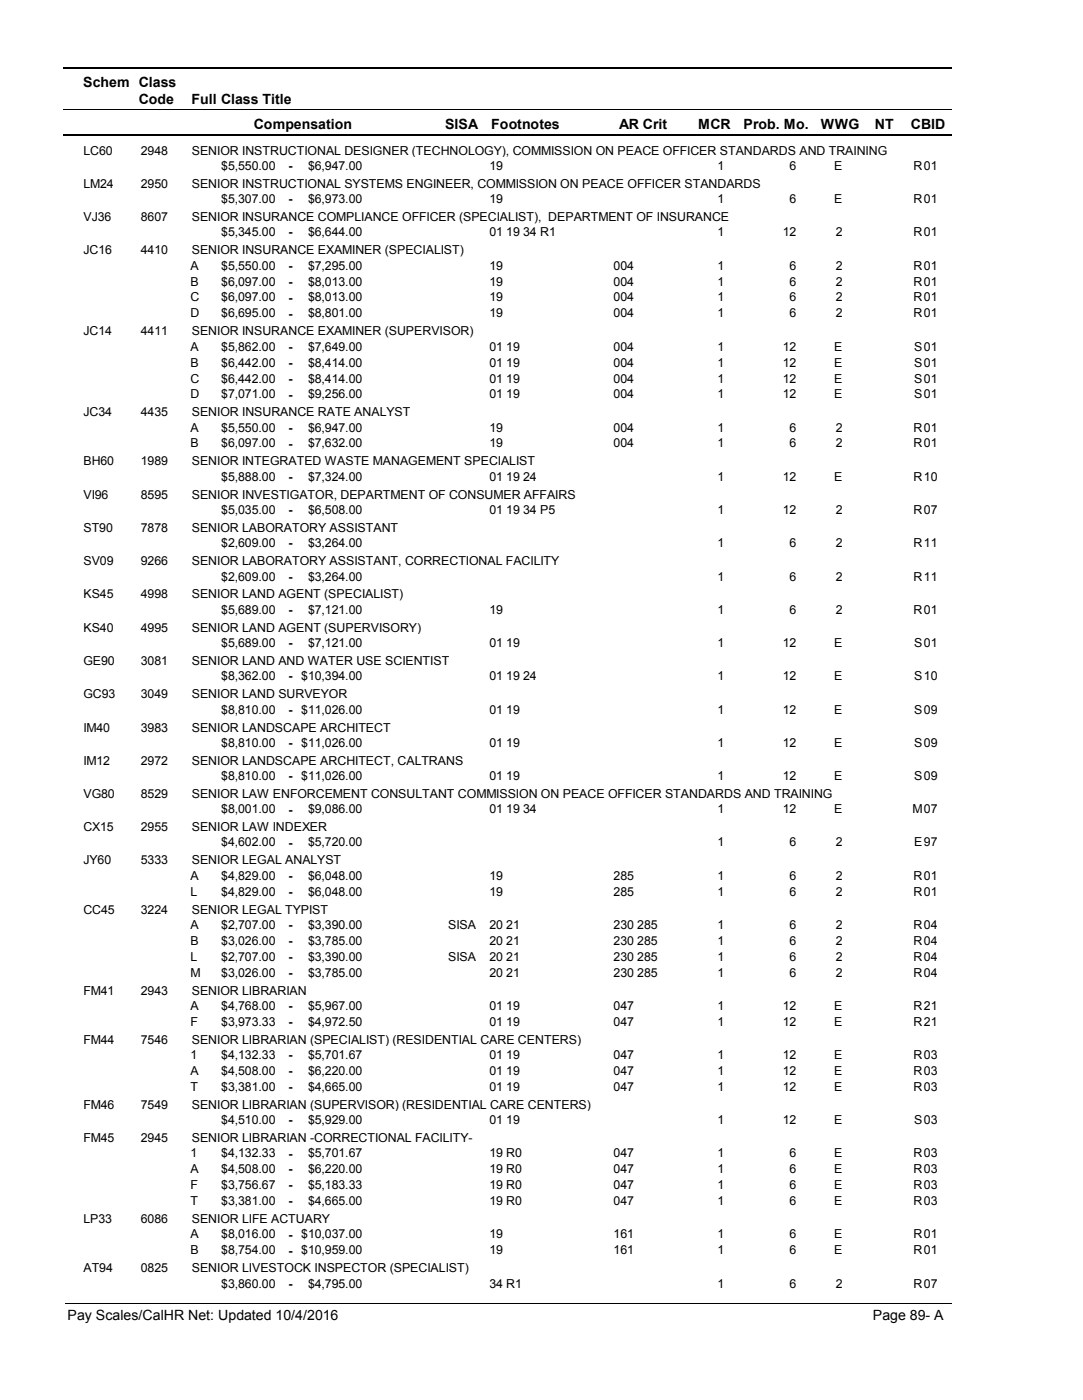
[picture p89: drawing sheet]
<svg xmlns="http://www.w3.org/2000/svg" width="216mm" height="279mm" viewBox="0 0 216 279" stroke-linecap="round" stroke-linejoin="round" font-family="sans-serif">
<defs><g id="words">
<g font-size="2.8">
<text x="16.6" y="17.3">Schem Class</text>
<text x="27.7" y="20.7">Code</text>
<text x="38.2" y="20.7">Full Class Title</text>
<text x="50.6" y="25.7">Compensation</text>
<text x="88.7" y="25.7">SISA</text>
<text x="98" y="25.7">Footnotes</text>
<text x="123.5" y="25.7">AR Crit</text>
<text x="139.2" y="25.7">MCR</text>
<text x="148.3" y="25.7">Prob. Mo.</text>
<text x="163.7" y="25.7">WWG</text>
<text x="174.5" y="25.7">NT</text>
<text x="181.6" y="25.7">CBID</text>
<text x="13.5" y="263.5">Pay Scales/CalHR Net: Updated 10/4/2016</text>
<text x="174.1" y="263.5">Page 89- A</text>
</g>
<g font-size="2.5">
<text x="16.6" y="30.8">LC60</text>
<text x="28.1" y="30.8">2948</text>
<text x="38.2" y="30.8">SENIOR INSTRUCTIONAL DESIGNER (TECHNOLOGY), COMMISSION ON PEACE OFFICER STANDARDS AND TRAINING</text>
<text x="44.1" y="33.9">$5,550.00</text>
<text x="57.5" y="33.9">-</text>
<text x="61.4" y="33.9">$6,947.00</text>
<text x="97.6" y="33.9">19</text>
<text x="143.1" y="33.9">1</text>
<text x="157.5" y="33.9">6</text>
<text x="166.3" y="33.9">E</text>
<text x="182.2" y="33.9">R</text>
<text x="184.2" y="33.9">01</text>
<text x="16.6" y="37.5">LM24</text>
<text x="28.1" y="37.5">2950</text>
<text x="38.2" y="37.5">SENIOR INSTRUCTIONAL SYSTEMS ENGINEER, COMMISSION ON PEACE OFFICER STANDARDS</text>
<text x="44.1" y="40.6">$5,307.00</text>
<text x="57.5" y="40.6">-</text>
<text x="61.4" y="40.6">$6,973.00</text>
<text x="97.6" y="40.6">19</text>
<text x="143.1" y="40.6">1</text>
<text x="157.5" y="40.6">6</text>
<text x="166.3" y="40.6">E</text>
<text x="182.2" y="40.6">R</text>
<text x="184.2" y="40.6">01</text>
<text x="16.6" y="44.1">VJ36</text>
<text x="28.1" y="44.1">8607</text>
<text x="38.2" y="44.1">SENIOR INSURANCE COMPLIANCE OFFICER (SPECIALIST), DEPARTMENT OF INSURANCE</text>
<text x="44.1" y="47.2">$5,345.00</text>
<text x="57.5" y="47.2">-</text>
<text x="61.4" y="47.2">$6,644.00</text>
<text x="97.6" y="47.2">01 19 34 R1</text>
<text x="143.1" y="47.2">1</text>
<text x="156.1" y="47.2">12</text>
<text x="166.6" y="47.2">2</text>
<text x="182.2" y="47.2">R</text>
<text x="184.2" y="47.2">01</text>
<text x="16.6" y="50.7">JC16</text>
<text x="28.1" y="50.7">4410</text>
<text x="38" y="53.8">A</text>
<text x="38.2" y="50.7">SENIOR INSURANCE EXAMINER (SPECIALIST)</text>
<text x="44.1" y="53.8">$5,550.00</text>
<text x="57.5" y="53.9">-</text>
<text x="61.4" y="53.8">$7,295.00</text>
<text x="97.6" y="53.8">19</text>
<text x="122.4" y="53.8">004</text>
<text x="143.1" y="53.8">1</text>
<text x="157.5" y="53.8">6</text>
<text x="166.6" y="53.8">2</text>
<text x="182.2" y="53.8">R</text>
<text x="184.2" y="53.8">01</text>
<text x="38" y="57">B</text>
<text x="44.1" y="57">$6,097.00</text>
<text x="57.5" y="57">-</text>
<text x="61.4" y="57">$8,013.00</text>
<text x="97.6" y="57">19</text>
<text x="122.4" y="57">004</text>
<text x="143.1" y="57">1</text>
<text x="157.5" y="57">6</text>
<text x="166.6" y="57">2</text>
<text x="182.2" y="57">R</text>
<text x="184.2" y="57">01</text>
<text x="38" y="60.2">C</text>
<text x="38" y="63.3">D</text>
<text x="44.1" y="60.2">$6,097.00</text>
<text x="44.1" y="63.3">$6,695.00</text>
<text x="57.5" y="60.2">-</text>
<text x="57.5" y="63.4">-</text>
<text x="61.4" y="60.2">$8,013.00</text>
<text x="61.4" y="63.3">$8,801.00</text>
<text x="97.6" y="60.2">19</text>
<text x="97.6" y="63.3">19</text>
<text x="122.4" y="60.2">004</text>
<text x="122.4" y="63.3">004</text>
<text x="143.1" y="60.2">1</text>
<text x="143.1" y="63.3">1</text>
<text x="157.5" y="60.2">6</text>
<text x="157.5" y="63.3">6</text>
<text x="166.6" y="60.2">2</text>
<text x="166.6" y="63.3">2</text>
<text x="182.2" y="60.2">R</text>
<text x="182.2" y="63.3">R</text>
<text x="184.2" y="60.2">01</text>
<text x="184.2" y="63.3">01</text>
<text x="16.6" y="66.9">JC14</text>
<text x="28.1" y="66.9">4411</text>
<text x="38" y="70">A</text>
<text x="38.2" y="66.9">SENIOR INSURANCE EXAMINER (SUPERVISOR)</text>
<text x="44.1" y="70">$5,862.00</text>
<text x="57.5" y="70">-</text>
<text x="61.4" y="70">$7,649.00</text>
<text x="97.6" y="70">01 19</text>
<text x="122.4" y="70">004</text>
<text x="143.1" y="70">1</text>
<text x="156.1" y="70">12</text>
<text x="166.3" y="70">E</text>
<text x="182.3" y="70">S</text>
<text x="184.2" y="70">01</text>
<text x="38" y="73.2">B</text>
<text x="38" y="76.4">C</text>
<text x="44.1" y="73.2">$6,442.00</text>
<text x="44.1" y="76.4">$6,442.00</text>
<text x="57.5" y="73.2">-</text>
<text x="57.5" y="76.4">-</text>
<text x="61.4" y="73.2">$8,414.00</text>
<text x="61.4" y="76.4">$8,414.00</text>
<text x="97.6" y="73.2">01 19</text>
<text x="97.6" y="76.4">01 19</text>
<text x="122.4" y="73.2">004</text>
<text x="122.4" y="76.4">004</text>
<text x="143.1" y="73.2">1</text>
<text x="143.1" y="76.4">1</text>
<text x="156.1" y="73.2">12</text>
<text x="156.1" y="76.4">12</text>
<text x="166.3" y="73.2">E</text>
<text x="166.3" y="76.4">E</text>
<text x="182.3" y="73.2">S</text>
<text x="182.3" y="76.4">S</text>
<text x="184.2" y="73.2">01</text>
<text x="184.2" y="76.4">01</text>
<text x="16.6" y="83.1">JC34</text>
<text x="28.1" y="83.1">4435</text>
<text x="38" y="79.5">D</text>
<text x="38.2" y="83.1">SENIOR INSURANCE RATE ANALYST</text>
<text x="44.1" y="79.5">$7,071.00</text>
<text x="57.5" y="79.6">-</text>
<text x="61.4" y="79.5">$9,256.00</text>
<text x="97.6" y="79.5">01 19</text>
<text x="122.4" y="79.5">004</text>
<text x="143.1" y="79.5">1</text>
<text x="156.1" y="79.5">12</text>
<text x="166.3" y="79.5">E</text>
<text x="182.3" y="79.5">S</text>
<text x="184.2" y="79.5">01</text>
<text x="38" y="86.1">A</text>
<text x="38" y="89.3">B</text>
<text x="44.1" y="86.1">$5,550.00</text>
<text x="44.1" y="89.3">$6,097.00</text>
<text x="57.5" y="86.2">-</text>
<text x="57.5" y="89.3">-</text>
<text x="61.4" y="86.1">$6,947.00</text>
<text x="61.4" y="89.3">$7,632.00</text>
<text x="97.6" y="86.1">19</text>
<text x="97.6" y="89.3">19</text>
<text x="122.4" y="86.1">004</text>
<text x="122.4" y="89.3">004</text>
<text x="143.1" y="86.1">1</text>
<text x="143.1" y="89.3">1</text>
<text x="157.5" y="86.1">6</text>
<text x="157.5" y="89.3">6</text>
<text x="166.6" y="86.1">2</text>
<text x="166.6" y="89.3">2</text>
<text x="182.2" y="86.1">R</text>
<text x="182.2" y="89.3">R</text>
<text x="184.2" y="86.1">01</text>
<text x="184.2" y="89.3">01</text>
<text x="16.6" y="92.9">BH60</text>
<text x="28.1" y="92.9">1989</text>
<text x="38.2" y="92.9">SENIOR INTEGRATED WASTE MANAGEMENT SPECIALIST</text>
<text x="44.1" y="96">$5,888.00</text>
<text x="61.4" y="96">$7,324.00</text>
<text x="97.6" y="96">01 19 24</text>
<text x="143.1" y="96">1</text>
<text x="156.1" y="96">12</text>
<text x="166.3" y="96">E</text>
<text x="182.2" y="96">R</text>
<text x="184.2" y="96">10</text>
<text x="16.6" y="99.5">VI96</text>
<text x="28.1" y="99.5">8595</text>
<text x="38.2" y="99.5">SENIOR INVESTIGATOR, DEPARTMENT OF CONSUMER AFFAIRS</text>
<text x="57.5" y="96">-</text>
<text x="16.6" y="106.2">ST90</text>
<text x="28.1" y="106.2">7878</text>
<text x="38.2" y="106.2">SENIOR LABORATORY ASSISTANT</text>
<text x="44.1" y="102.6">$5,035.00</text>
<text x="57.5" y="102.6">-</text>
<text x="61.4" y="102.6">$6,508.00</text>
<text x="97.6" y="102.6">01 19 34 P5</text>
<text x="143.1" y="102.6">1</text>
<text x="156.1" y="102.6">12</text>
<text x="166.6" y="102.6">2</text>
<text x="182.2" y="102.6">R</text>
<text x="184.2" y="102.6">07</text>
<text x="16.6" y="112.8">SV09</text>
<text x="28.1" y="112.8">9266</text>
<text x="38.2" y="112.8">SENIOR LABORATORY ASSISTANT, CORRECTIONAL FACILITY</text>
<text x="44.1" y="109.2">$2,609.00</text>
<text x="57.5" y="109.3">-</text>
<text x="61.4" y="109.2">$3,264.00</text>
<text x="143.1" y="109.2">1</text>
<text x="157.5" y="109.2">6</text>
<text x="166.6" y="109.2">2</text>
<text x="182.2" y="109.2">R</text>
<text x="184.2" y="109.2">11</text>
<text x="16.6" y="119.5">KS45</text>
<text x="28.1" y="119.5">4998</text>
<text x="38.2" y="119.5">SENIOR LAND AGENT (SPECIALIST)</text>
<text x="44.1" y="115.9">$2,609.00</text>
<text x="57.5" y="115.9">-</text>
<text x="61.4" y="115.9">$3,264.00</text>
<text x="143.1" y="115.9">1</text>
<text x="157.5" y="115.9">6</text>
<text x="166.6" y="115.9">2</text>
<text x="182.2" y="115.9">R</text>
<text x="184.2" y="115.9">11</text>
<text x="44.1" y="122.5">$5,689.00</text>
<text x="57.5" y="122.6">-</text>
<text x="61.4" y="122.5">$7,121.00</text>
<text x="97.6" y="122.5">19</text>
<text x="143.1" y="122.5">1</text>
<text x="157.5" y="122.5">6</text>
<text x="166.6" y="122.5">2</text>
<text x="182.2" y="122.5">R</text>
<text x="184.2" y="122.5">01</text>
<text x="16.6" y="126.1">KS40</text>
<text x="28.1" y="126.1">4995</text>
<text x="38.2" y="126.1">SENIOR LAND AGENT (SUPERVISORY)</text>
<text x="44.1" y="129.1">$5,689.00</text>
<text x="57.5" y="129.2">-</text>
<text x="61.4" y="129.1">$7,121.00</text>
<text x="97.6" y="129.1">01 19</text>
<text x="143.1" y="129.1">1</text>
<text x="156.1" y="129.1">12</text>
<text x="166.3" y="129.1">E</text>
<text x="182.3" y="129.1">S</text>
<text x="184.2" y="129.1">01</text>
<text x="16.6" y="132.7">GE90</text>
<text x="28.1" y="132.7">3081</text>
<text x="38.2" y="132.7">SENIOR LAND AND WATER USE SCIENTIST</text>
<text x="44.1" y="135.8">$8,362.00</text>
<text x="57.5" y="135.8">-</text>
<text x="60.1" y="135.8">$10,394.00</text>
<text x="97.6" y="135.8">01 19 24</text>
<text x="143.1" y="135.8">1</text>
<text x="156.1" y="135.8">12</text>
<text x="166.3" y="135.8">E</text>
<text x="182.3" y="135.8">S</text>
<text x="184.2" y="135.8">10</text>
<text x="16.6" y="139.4">GC93</text>
<text x="28.1" y="139.4">3049</text>
<text x="38.2" y="139.4">SENIOR LAND SURVEYOR</text>
<text x="44.1" y="142.4">$8,810.00</text>
<text x="57.5" y="142.5">-</text>
<text x="60.1" y="142.4">$11,026.00</text>
<text x="97.6" y="142.4">01 19</text>
<text x="143.1" y="142.4">1</text>
<text x="156.1" y="142.4">12</text>
<text x="166.3" y="142.4">E</text>
<text x="182.3" y="142.4">S</text>
<text x="184.2" y="142.4">09</text>
<text x="16.6" y="146">IM40</text>
<text x="28.1" y="146">3983</text>
<text x="38.2" y="146">SENIOR LANDSCAPE ARCHITECT</text>
<text x="44.1" y="149">$8,810.00</text>
<text x="57.5" y="149.1">-</text>
<text x="60.1" y="149">$11,026.00</text>
<text x="97.6" y="149">01 19</text>
<text x="143.1" y="149">1</text>
<text x="156.1" y="149">12</text>
<text x="166.3" y="149">E</text>
<text x="182.3" y="149">S</text>
<text x="184.2" y="149">09</text>
<text x="16.6" y="152.6">IM12</text>
<text x="28.1" y="152.6">2972</text>
<text x="38.2" y="152.6">SENIOR LANDSCAPE ARCHITECT, CALTRANS</text>
<text x="44.1" y="155.7">$8,810.00</text>
<text x="57.5" y="155.7">-</text>
<text x="60.1" y="155.7">$11,026.00</text>
<text x="97.6" y="155.7">01 19</text>
<text x="143.1" y="155.7">1</text>
<text x="156.1" y="155.7">12</text>
<text x="166.3" y="155.7">E</text>
<text x="182.3" y="155.7">S</text>
<text x="184.2" y="155.7">09</text>
<text x="16.6" y="159.3">VG80</text>
<text x="28.1" y="159.3">8529</text>
<text x="38.2" y="159.3">SENIOR LAW ENFORCEMENT CONSULTANT COMMISSION ON PEACE OFFICER STANDARDS AND TRAINING</text>
<text x="16.6" y="165.9">CX15</text>
<text x="28.1" y="165.9">2955</text>
<text x="38.2" y="165.9">SENIOR LAW INDEXER</text>
<text x="44.1" y="162.3">$8,001.00</text>
<text x="57.5" y="162.4">-</text>
<text x="61.4" y="162.3">$9,086.00</text>
<text x="97.6" y="162.3">01 19 34</text>
<text x="143.1" y="162.3">1</text>
<text x="156.1" y="162.3">12</text>
<text x="166.3" y="162.3">E</text>
<text x="181.9" y="162.3">M</text>
<text x="184.2" y="162.3">07</text>
<text x="16.6" y="172.5">JY60</text>
<text x="28.1" y="172.5">5333</text>
<text x="38.2" y="172.5">SENIOR LEGAL ANALYST</text>
<text x="44.1" y="168.9">$4,602.00</text>
<text x="57.5" y="169">-</text>
<text x="61.4" y="168.9">$5,720.00</text>
<text x="143.1" y="168.9">1</text>
<text x="157.5" y="168.9">6</text>
<text x="166.6" y="168.9">2</text>
<text x="182.3" y="168.9">E</text>
<text x="184.2" y="168.9">97</text>
<text x="38" y="175.6">A</text>
<text x="38" y="178.8">L</text>
<text x="44.1" y="175.6">$4,829.00</text>
<text x="44.1" y="178.8">$4,829.00</text>
<text x="57.5" y="175.6">-</text>
<text x="57.5" y="178.8">-</text>
<text x="61.4" y="175.6">$6,048.00</text>
<text x="61.4" y="178.8">$6,048.00</text>
<text x="97.6" y="175.6">19</text>
<text x="97.6" y="178.8">19</text>
<text x="122.4" y="175.6">285</text>
<text x="122.4" y="178.8">285</text>
<text x="143.1" y="175.6">1</text>
<text x="143.1" y="178.8">1</text>
<text x="157.5" y="175.6">6</text>
<text x="157.5" y="178.8">6</text>
<text x="166.6" y="175.6">2</text>
<text x="166.6" y="178.8">2</text>
<text x="182.2" y="175.6">R</text>
<text x="182.2" y="178.8">R</text>
<text x="184.2" y="175.6">01</text>
<text x="184.2" y="178.8">01</text>
<text x="16.6" y="182.4">CC45</text>
<text x="28.1" y="182.4">3224</text>
<text x="38" y="185.4">A</text>
<text x="38.2" y="182.4">SENIOR LEGAL TYPIST</text>
<text x="44.1" y="185.4">$2,707.00</text>
<text x="57.5" y="185.5">-</text>
<text x="61.4" y="185.4">$3,390.00</text>
<text x="89.4" y="185.4">SISA</text>
<text x="97.6" y="185.4">20 21</text>
<text x="122.4" y="185.4">230 285</text>
<text x="143.1" y="185.4">1</text>
<text x="157.5" y="185.4">6</text>
<text x="166.6" y="185.4">2</text>
<text x="182.2" y="185.4">R</text>
<text x="184.2" y="185.4">04</text>
<text x="38" y="188.6">B</text>
<text x="38" y="191.8">L</text>
<text x="44.1" y="188.6">$3,026.00</text>
<text x="44.1" y="191.8">$2,707.00</text>
<text x="57.5" y="188.6">-</text>
<text x="57.5" y="191.8">-</text>
<text x="61.4" y="188.6">$3,785.00</text>
<text x="61.4" y="191.8">$3,390.00</text>
<text x="89.4" y="191.8">SISA</text>
<text x="97.6" y="188.6">20 21</text>
<text x="97.6" y="191.8">20 21</text>
<text x="122.4" y="188.6">230 285</text>
<text x="122.4" y="191.8">230 285</text>
<text x="143.1" y="188.6">1</text>
<text x="143.1" y="191.8">1</text>
<text x="157.5" y="188.6">6</text>
<text x="157.5" y="191.8">6</text>
<text x="166.6" y="188.6">2</text>
<text x="166.6" y="191.8">2</text>
<text x="182.2" y="188.6">R</text>
<text x="182.2" y="191.8">R</text>
<text x="184.2" y="188.6">04</text>
<text x="184.2" y="191.8">04</text>
<text x="38" y="194.9">M</text>
<text x="44.1" y="194.9">$3,026.00</text>
<text x="57.5" y="195">-</text>
<text x="61.4" y="194.9">$3,785.00</text>
<text x="97.6" y="194.9">20 21</text>
<text x="122.4" y="194.9">230 285</text>
<text x="143.1" y="194.9">1</text>
<text x="157.5" y="194.9">6</text>
<text x="166.6" y="194.9">2</text>
<text x="182.2" y="194.9">R</text>
<text x="184.2" y="194.9">04</text>
<text x="16.6" y="198.5">FM41</text>
<text x="28.1" y="198.5">2943</text>
<text x="38" y="201.6">A</text>
<text x="38.2" y="198.5">SENIOR LIBRARIAN</text>
<text x="44.1" y="201.6">$4,768.00</text>
<text x="57.5" y="201.6">-</text>
<text x="61.4" y="201.6">$5,967.00</text>
<text x="97.6" y="201.6">01 19</text>
<text x="122.4" y="201.6">047</text>
<text x="143.1" y="201.6">1</text>
<text x="156.1" y="201.6">12</text>
<text x="166.3" y="201.6">E</text>
<text x="182.2" y="201.6">R</text>
<text x="184.2" y="201.6">21</text>
<text x="16.6" y="208.3">FM44</text>
<text x="28.1" y="208.3">7546</text>
<text x="38" y="204.7">F</text>
<text x="38.2" y="208.3">SENIOR LIBRARIAN (SPECIALIST) (RESIDENTIAL CARE CENTERS)</text>
<text x="44.1" y="204.7">$3,973.33</text>
<text x="57.5" y="204.8">-</text>
<text x="61.4" y="204.7">$4,972.50</text>
<text x="97.6" y="204.7">01 19</text>
<text x="122.4" y="204.7">047</text>
<text x="143.1" y="204.7">1</text>
<text x="156.1" y="204.7">12</text>
<text x="166.3" y="204.7">E</text>
<text x="182.2" y="204.7">R</text>
<text x="184.2" y="204.7">21</text>
<text x="38" y="211.4">1</text>
<text x="38" y="214.6">A</text>
<text x="44.1" y="211.4">$4,132.33</text>
<text x="44.1" y="214.6">$4,508.00</text>
<text x="57.5" y="211.4">-</text>
<text x="57.5" y="214.6">-</text>
<text x="61.4" y="211.4">$5,701.67</text>
<text x="61.4" y="214.6">$6,220.00</text>
<text x="97.6" y="211.4">01 19</text>
<text x="97.6" y="214.6">01 19</text>
<text x="122.4" y="211.4">047</text>
<text x="122.4" y="214.6">047</text>
<text x="143.1" y="211.4">1</text>
<text x="143.1" y="214.6">1</text>
<text x="156.1" y="211.4">12</text>
<text x="156.1" y="214.6">12</text>
<text x="166.3" y="211.4">E</text>
<text x="166.3" y="214.6">E</text>
<text x="182.2" y="211.4">R</text>
<text x="182.2" y="214.6">R</text>
<text x="184.2" y="211.4">03</text>
<text x="184.2" y="214.6">03</text>
<text x="16.6" y="221.3">FM46</text>
<text x="28.1" y="221.3">7549</text>
<text x="38" y="217.7">T</text>
<text x="38.2" y="221.3">SENIOR LIBRARIAN (SUPERVISOR) (RESIDENTIAL CARE CENTERS)</text>
<text x="44.1" y="217.7">$3,381.00</text>
<text x="57.5" y="217.8">-</text>
<text x="61.4" y="217.7">$4,665.00</text>
<text x="97.6" y="217.7">01 19</text>
<text x="122.4" y="217.7">047</text>
<text x="143.1" y="217.7">1</text>
<text x="156.1" y="217.7">12</text>
<text x="166.3" y="217.7">E</text>
<text x="182.2" y="217.7">R</text>
<text x="184.2" y="217.7">03</text>
<text x="16.6" y="228">FM45</text>
<text x="28.1" y="228">2945</text>
<text x="38.2" y="228">SENIOR LIBRARIAN -CORRECTIONAL FACILITY-</text>
<text x="44.1" y="224.4">$4,510.00</text>
<text x="57.5" y="224.4">-</text>
<text x="61.4" y="224.4">$5,929.00</text>
<text x="97.6" y="224.4">01 19</text>
<text x="143.1" y="224.4">1</text>
<text x="156.1" y="224.4">12</text>
<text x="166.3" y="224.4">E</text>
<text x="182.3" y="224.4">S</text>
<text x="184.2" y="224.4">03</text>
<text x="38" y="231">1</text>
<text x="44.1" y="231">$4,132.33</text>
<text x="57.5" y="231">-</text>
<text x="61.4" y="231">$5,701.67</text>
<text x="97.6" y="231">19 R0</text>
<text x="122.4" y="231">047</text>
<text x="143.1" y="231">1</text>
<text x="157.5" y="231">6</text>
<text x="166.3" y="231">E</text>
<text x="182.2" y="231">R</text>
<text x="184.2" y="231">03</text>
<text x="38" y="234.2">A</text>
<text x="38" y="237.4">F</text>
<text x="44.1" y="234.2">$4,508.00</text>
<text x="44.1" y="237.4">$3,756.67</text>
<text x="57.5" y="234.2">-</text>
<text x="57.5" y="237.4">-</text>
<text x="61.4" y="234.2">$6,220.00</text>
<text x="61.4" y="237.4">$5,183.33</text>
<text x="97.6" y="234.2">19 R0</text>
<text x="97.6" y="237.4">19 R0</text>
<text x="122.4" y="234.2">047</text>
<text x="122.4" y="237.4">047</text>
<text x="143.1" y="234.2">1</text>
<text x="143.1" y="237.4">1</text>
<text x="157.5" y="234.2">6</text>
<text x="157.5" y="237.4">6</text>
<text x="166.3" y="234.2">E</text>
<text x="166.3" y="237.4">E</text>
<text x="182.2" y="234.2">R</text>
<text x="182.2" y="237.4">R</text>
<text x="184.2" y="234.2">03</text>
<text x="184.2" y="237.4">03</text>
<text x="16.6" y="244.1">LP33</text>
<text x="28.1" y="244.1">6086</text>
<text x="38" y="240.5">T</text>
<text x="38.2" y="244.1">SENIOR LIFE ACTUARY</text>
<text x="44.1" y="240.5">$3,381.00</text>
<text x="57.5" y="240.6">-</text>
<text x="61.4" y="240.5">$4,665.00</text>
<text x="97.6" y="240.5">19 R0</text>
<text x="122.4" y="240.5">047</text>
<text x="143.1" y="240.5">1</text>
<text x="157.5" y="240.5">6</text>
<text x="166.3" y="240.5">E</text>
<text x="182.2" y="240.5">R</text>
<text x="184.2" y="240.5">03</text>
<text x="38" y="247.2">A</text>
<text x="38" y="250.4">B</text>
<text x="44.1" y="247.2">$8,016.00</text>
<text x="44.1" y="250.4">$8,754.00</text>
<text x="57.5" y="247.2">-</text>
<text x="57.5" y="250.4">-</text>
<text x="60.1" y="247.2">$10,037.00</text>
<text x="60.1" y="250.4">$10,959.00</text>
<text x="97.6" y="247.2">19</text>
<text x="97.6" y="250.4">19</text>
<text x="122.4" y="247.2">161</text>
<text x="122.4" y="250.4">161</text>
<text x="143.1" y="247.2">1</text>
<text x="143.1" y="250.4">1</text>
<text x="157.5" y="247.2">6</text>
<text x="157.5" y="250.4">6</text>
<text x="166.3" y="247.2">E</text>
<text x="166.3" y="250.4">E</text>
<text x="182.2" y="247.2">R</text>
<text x="182.2" y="250.4">R</text>
<text x="184.2" y="247.2">01</text>
<text x="184.2" y="250.4">01</text>
<text x="16.6" y="253.9">AT94</text>
<text x="28.1" y="253.9">0825</text>
<text x="38.2" y="253.9">SENIOR LIVESTOCK INSPECTOR (SPECIALIST)</text>
<text x="44.1" y="257">$3,860.00</text>
<text x="57.5" y="257">-</text>
<text x="61.4" y="257">$4,795.00</text>
<text x="97.6" y="257">34 R1</text>
<text x="143.1" y="257">1</text>
<text x="157.5" y="257">6</text>
<text x="166.6" y="257">2</text>
<text x="182.2" y="257">R</text>
<text x="184.2" y="257">07</text>
</g>
</g></defs>
<path d="M12.7 13.5h177.1" fill="none" stroke="#000" stroke-width=".36"/>
<path d="M12.7 21.9h177.1" fill="none" stroke="#000" stroke-width=".2"/>
<path d="M12.7 27h177.1" fill="none" stroke="#000" stroke-width=".35"/>
<g fill="#fff">
<path d="M40.4 31.3h16.2v3h-16.2z" fill-rule="evenodd"/>
<path d="M183.9 31.3h4.1v3h-4.1z" fill-rule="evenodd"/>
<path d="M40.4 37.9h16.2v3h-16.2z" fill-rule="evenodd"/>
<path d="M183.9 37.9h4.1v3h-4.1z" fill-rule="evenodd"/>
<path d="M40.4 44.6h16.2v2.9h-16.2z" fill-rule="evenodd"/>
<path d="M183.9 44.6h4.1v2.9h-4.1z" fill-rule="evenodd"/>
<path d="M40.4 51.2h16.2v3h-16.2z" fill-rule="evenodd"/>
<path d="M183.9 51.2h4.1v3h-4.1z" fill-rule="evenodd"/>
<path d="M40.4 54.4h16.2v3h-16.2z" fill-rule="evenodd"/>
<path d="M183.9 54.4h4.1v3h-4.1z" fill-rule="evenodd"/>
<path d="M40.4 57.6h16.2v2.9h-16.2z" fill-rule="evenodd"/>
<path d="M183.9 57.6h4.1v2.9h-4.1z" fill-rule="evenodd"/>
<path d="M40.4 60.7h16.2v3h-16.2z" fill-rule="evenodd"/>
<path d="M183.9 60.7h4.1v3h-4.1z" fill-rule="evenodd"/>
<path d="M40.4 67.4h16.2v3h-16.2z" fill-rule="evenodd"/>
<path d="M183.9 67.4h4.1v3h-4.1z" fill-rule="evenodd"/>
<path d="M40.4 70.6h16.2v2.9h-16.2z" fill-rule="evenodd"/>
<path d="M183.9 70.6h4.1v2.9h-4.1z" fill-rule="evenodd"/>
<path d="M40.4 73.7h16.2v3h-16.2z" fill-rule="evenodd"/>
<path d="M183.9 73.7h4.1v3h-4.1z" fill-rule="evenodd"/>
<path d="M40.4 76.9h16.2v3h-16.2z" fill-rule="evenodd"/>
<path d="M183.9 76.9h4.1v3h-4.1z" fill-rule="evenodd"/>
<path d="M40.4 83.5h16.2v3h-16.2z" fill-rule="evenodd"/>
<path d="M183.9 83.5h4.1v3h-4.1z" fill-rule="evenodd"/>
<path d="M40.4 86.7h16.2v3h-16.2z" fill-rule="evenodd"/>
<path d="M183.9 86.7h4.1v3h-4.1z" fill-rule="evenodd"/>
<path d="M40.4 93.3h16.2v3h-16.2z" fill-rule="evenodd"/>
<path d="M183.9 93.3h4.1v3h-4.1z" fill-rule="evenodd"/>
<path d="M40.4 100h16.2v3h-16.2z" fill-rule="evenodd"/>
<path d="M183.9 100h4.1v3h-4.1z" fill-rule="evenodd"/>
<path d="M40.4 106.6h16.2v3h-16.2z" fill-rule="evenodd"/>
<path d="M183.9 106.6h4.1v3h-4.1z" fill-rule="evenodd"/>
<path d="M40.4 113.3h16.2v2.9h-16.2z" fill-rule="evenodd"/>
<path d="M183.9 113.3h4.1v2.9h-4.1z" fill-rule="evenodd"/>
<path d="M40.4 119.9h16.2v3h-16.2z" fill-rule="evenodd"/>
<path d="M183.9 119.9h4.1v3h-4.1z" fill-rule="evenodd"/>
<path d="M40.4 126.5h16.2v3h-16.2z" fill-rule="evenodd"/>
<path d="M183.9 126.5h4.1v3h-4.1z" fill-rule="evenodd"/>
<path d="M40.4 133.2h16.2v3h-16.2z" fill-rule="evenodd"/>
<path d="M183.9 133.2h4.1v3h-4.1z" fill-rule="evenodd"/>
<path d="M40.4 139.8h16.2v3h-16.2z" fill-rule="evenodd"/>
<path d="M183.9 139.8h4.1v3h-4.1z" fill-rule="evenodd"/>
<path d="M40.4 146.4h16.2v3h-16.2z" fill-rule="evenodd"/>
<path d="M183.9 146.4h4.1v3h-4.1z" fill-rule="evenodd"/>
<path d="M40.4 153.1h16.2v3h-16.2z" fill-rule="evenodd"/>
<path d="M183.9 153.1h4.1v3h-4.1z" fill-rule="evenodd"/>
<path d="M40.4 159.7h16.2v3h-16.2z" fill-rule="evenodd"/>
<path d="M183.9 159.7h4.1v3h-4.1z" fill-rule="evenodd"/>
<path d="M40.4 166.3h16.2v3h-16.2z" fill-rule="evenodd"/>
<path d="M183.9 166.3h4.1v3h-4.1z" fill-rule="evenodd"/>
<path d="M40.4 173h16.2v3h-16.2z" fill-rule="evenodd"/>
<path d="M183.9 173h4.1v3h-4.1z" fill-rule="evenodd"/>
<path d="M40.4 176.2h16.2v2.9h-16.2z" fill-rule="evenodd"/>
<path d="M183.9 176.2h4.1v2.9h-4.1z" fill-rule="evenodd"/>
<path d="M40.4 182.8h16.2v3h-16.2z" fill-rule="evenodd"/>
<path d="M183.9 182.8h4.1v3h-4.1z" fill-rule="evenodd"/>
<path d="M40.4 186h16.2v3h-16.2z" fill-rule="evenodd"/>
<path d="M183.9 186h4.1v3h-4.1z" fill-rule="evenodd"/>
<path d="M40.4 189.2h16.2v2.9h-16.2z" fill-rule="evenodd"/>
<path d="M183.9 189.2h4.1v2.9h-4.1z" fill-rule="evenodd"/>
<path d="M40.4 192.3h16.2v3h-16.2z" fill-rule="evenodd"/>
<path d="M183.9 192.3h4.1v3h-4.1z" fill-rule="evenodd"/>
<path d="M40.4 198.9h16.2v3h-16.2z" fill-rule="evenodd"/>
<path d="M183.9 198.9h4.1v3h-4.1z" fill-rule="evenodd"/>
<path d="M40.4 202.1h16.2v3h-16.2z" fill-rule="evenodd"/>
<path d="M183.9 202.1h4.1v3h-4.1z" fill-rule="evenodd"/>
<path d="M40.4 208.8h16.2v3h-16.2z" fill-rule="evenodd"/>
<path d="M183.9 208.8h4.1v3h-4.1z" fill-rule="evenodd"/>
<path d="M40.4 212h16.2v2.9h-16.2z" fill-rule="evenodd"/>
<path d="M183.9 212h4.1v2.9h-4.1z" fill-rule="evenodd"/>
<path d="M40.4 215.1h16.2v3h-16.2z" fill-rule="evenodd"/>
<path d="M183.9 215.1h4.1v3h-4.1z" fill-rule="evenodd"/>
<path d="M40.4 221.8h16.2v3h-16.2z" fill-rule="evenodd"/>
<path d="M183.9 221.8h4.1v3h-4.1z" fill-rule="evenodd"/>
<path d="M40.4 228.4h16.2v3h-16.2z" fill-rule="evenodd"/>
<path d="M183.9 228.4h4.1v3h-4.1z" fill-rule="evenodd"/>
<path d="M40.4 231.6h16.2v2.9h-16.2z" fill-rule="evenodd"/>
<path d="M183.9 231.6h4.1v2.9h-4.1z" fill-rule="evenodd"/>
<path d="M40.4 234.7h16.2v3h-16.2z" fill-rule="evenodd"/>
<path d="M183.9 234.7h4.1v3h-4.1z" fill-rule="evenodd"/>
<path d="M40.4 237.9h16.2v3h-16.2z" fill-rule="evenodd"/>
<path d="M183.9 237.9h4.1v3h-4.1z" fill-rule="evenodd"/>
<path d="M40.4 244.6h16.2v2.9h-16.2z" fill-rule="evenodd"/>
<path d="M183.9 244.6h4.1v2.9h-4.1z" fill-rule="evenodd"/>
<path d="M40.4 247.7h16.2v3h-16.2z" fill-rule="evenodd"/>
<path d="M183.9 247.7h4.1v3h-4.1z" fill-rule="evenodd"/>
<path d="M40.4 254.4h16.2v3h-16.2z" fill-rule="evenodd"/>
<path d="M183.9 254.4h4.1v3h-4.1z" fill-rule="evenodd"/>
</g>
<path d="M13.1 260.1h176.7" fill="none" stroke="#000" stroke-width=".2"/>
<use href="#words"/>
</svg>
